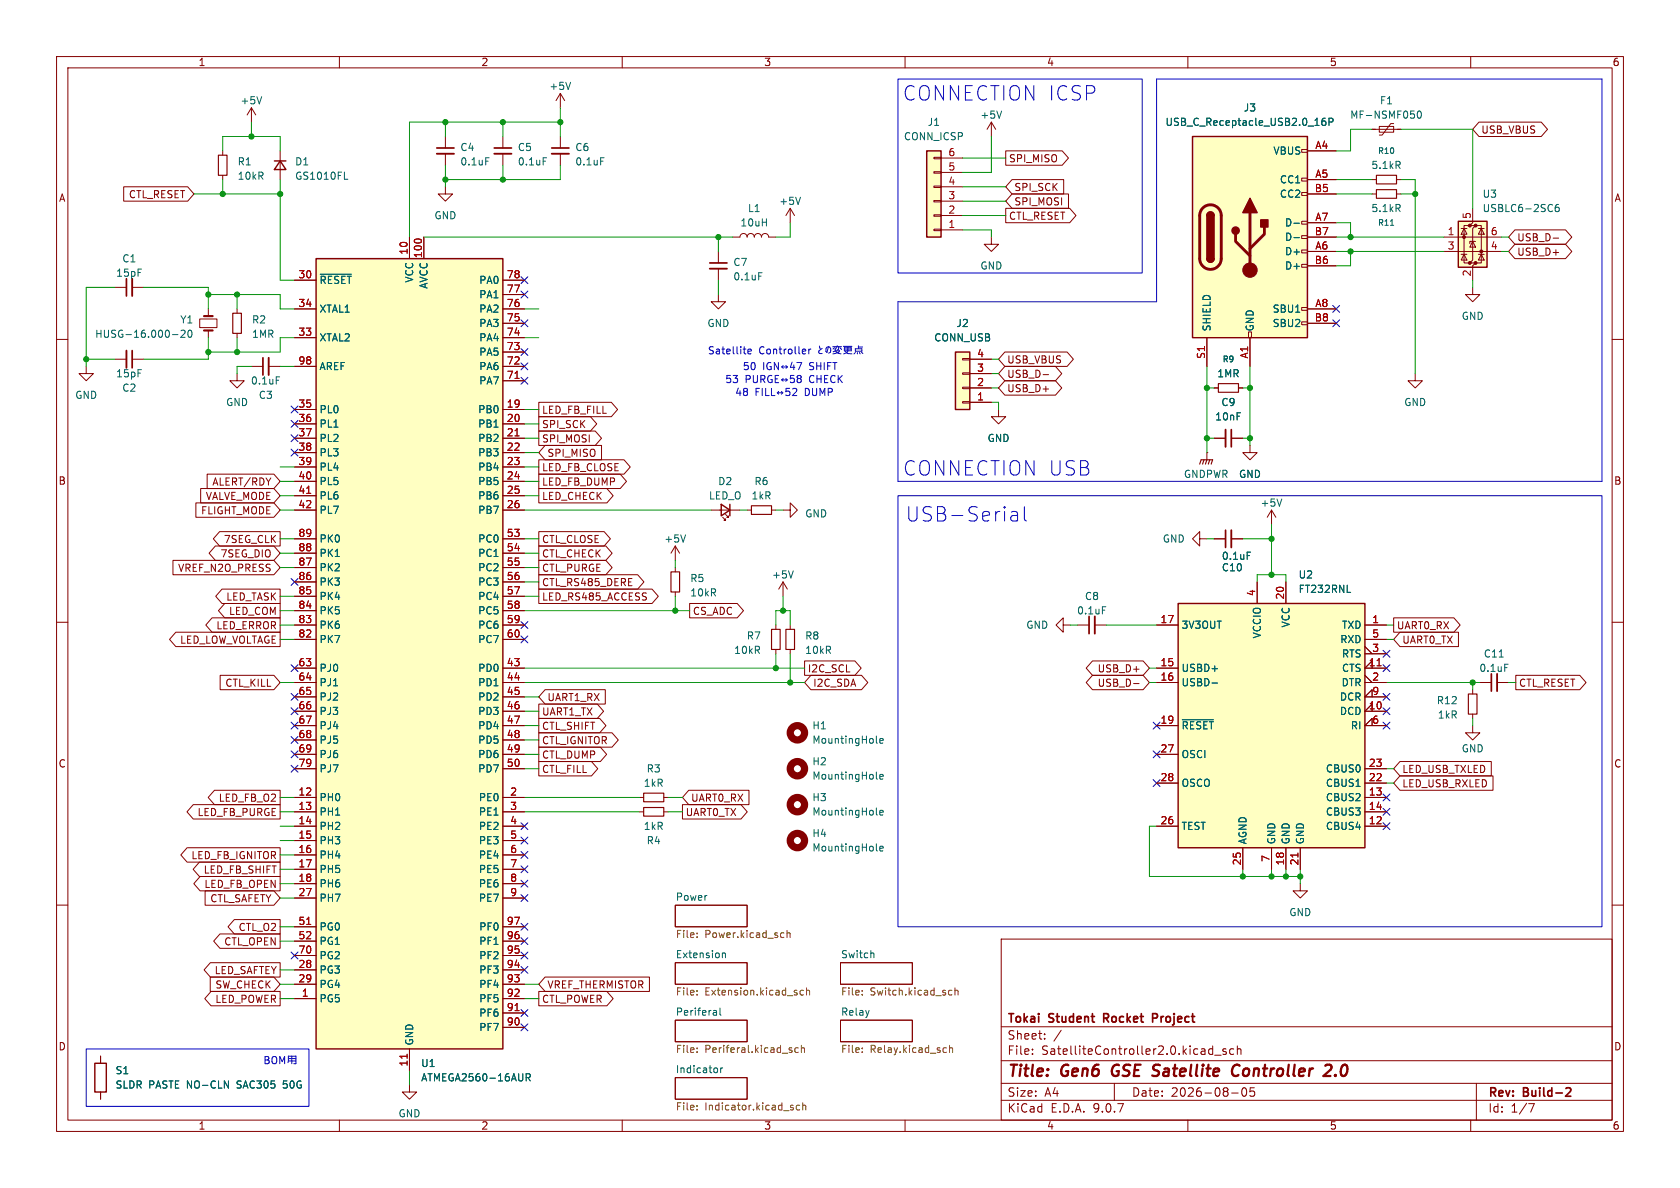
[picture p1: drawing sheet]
<svg xmlns="http://www.w3.org/2000/svg" width="297mm" height="210mm" viewBox="0 0 297 210" stroke-linecap="round" stroke-linejoin="round" font-family="sans-serif">
<defs><g id="words">
<g font-size="3.5" fill="#0000c2">
<text x="159.6" y="18">CONNECTION ICSP</text>
<text x="159.6" y="84.3">CONNECTION USB</text>
<text x="160.1" y="92.4">USB-Serial</text>
</g>
<g font-size="2.8" fill="#840000">
<text x="178" y="190.9">Title:</text>
<text x="187.7" y="190.9">Gen6</text>
<text x="197.4" y="190.9">GSE Satellite</text>
<text x="220.3" y="190.9">Controller</text>
<text x="237.4" y="190.9">2.0</text>
</g>
<g font-size="2.1" fill="#840000">
<text x="178" y="184">Sheet:</text>
<text x="178" y="181.2">Tokai</text>
<text x="185.5" y="181.2">Student</text>
<text x="195.8" y="181.2">Rocket</text>
<text x="205" y="181.2">Project</text>
<text x="178" y="186.7">File:</text>
<text x="184.1" y="186.7">SatelliteController2.0.kicad_sch</text>
<text x="178" y="196.9">KiCad</text>
<text x="178" y="194.1">Size:</text>
<text x="184.7" y="194.1">A4</text>
<text x="185.7" y="196.9">E.D.A.</text>
<text x="193.3" y="196.9">9.0.7</text>
<text x="200" y="194.1">Date:</text>
<text x="207" y="194.1">2026-08-05</text>
<text x="263" y="194.3">Rev:</text>
<text x="263" y="196.9">Id:</text>
<text x="267.1" y="196.9">1/7</text>
<text x="269.4" y="194.3">Build-2</text>
</g>
<g font-size="1.8" fill="#840000">
<text x="35" y="11.9">1</text>
<text x="85" y="11.9">2</text>
<text x="135" y="11.9">3</text>
<text x="185" y="11.9">4</text>
<text x="235" y="11.9">5</text>
<text x="285" y="11.9">6</text>
<text x="261.8" y="23.8">USB_VBUS</text>
<text x="178.3" y="28.9">SPI_MISO</text>
<text x="10.3" y="35.9">A</text>
<text x="22.7" y="35.2">CTL_RESET</text>
<text x="179.2" y="34">SPI_SCK</text>
<text x="285.3" y="35.9">A</text>
<text x="178.3" y="39.1">CTL_RESET</text>
<text x="179.2" y="36.5">SPI_MOSI</text>
<text x="268.1" y="45.4">USB_D+</text>
<text x="268.1" y="42.9">USB_D-</text>
<text x="178" y="64.5">USB_VBUS</text>
<text x="178" y="69.5">USB_D+</text>
<text x="178" y="67">USB_D-</text>
<text x="95.7" y="75.9">SPI_SCK</text>
<text x="95.7" y="73.3">LED_FB_FILL</text>
<text x="95.7" y="83.5">LED_FB_CLOSE</text>
<text x="95.7" y="78.4">SPI_MOSI</text>
<text x="96.7" y="81">SPI_MISO</text>
<text x="10.3" y="85.9">B</text>
<text x="36.3" y="88.6">VALVE_MODE</text>
<text x="37.4" y="86">ALERT/RDY</text>
<text x="95.7" y="86">LED_FB_DUMP</text>
<text x="95.7" y="88.6">LED_CHECK</text>
<text x="285.3" y="85.9">B</text>
<text x="35.4" y="91.1">FLIGHT_MODE</text>
<text x="31.4" y="101.3">VREF_N2O_PRESS</text>
<text x="38.9" y="98.7">7SEG_DIO</text>
<text x="39.5" y="96.2">7SEG_CLK</text>
<text x="95.7" y="101.3">CTL_PURGE</text>
<text x="95.7" y="96.2">CTL_CLOSE</text>
<text x="95.7" y="98.7">CTL_CHECK</text>
<text x="39.9" y="106.4">LED_TASK</text>
<text x="95.7" y="103.8">CTL_RS485_DERE</text>
<text x="95.7" y="106.4">LED_RS485_ACCESS</text>
<text x="31.7" y="114">LED_LOW_VOLTAGE</text>
<text x="38.1" y="111.4">LED_ERROR</text>
<text x="40.4" y="108.9">LED_COM</text>
<text x="122.4" y="108.9">CS_ADC</text>
<text x="246.9" y="111.4">UART0_RX</text>
<text x="247.8" y="114">UART0_TX</text>
<text x="142.7" y="119.1">I2C_SCL</text>
<text x="193.9" y="119.1">USB_D+</text>
<text x="39.7" y="121.6">CTL_KILL</text>
<text x="96.7" y="124.1">UART1_RX</text>
<text x="143.7" y="121.6">I2C_SDA</text>
<text x="193.9" y="121.6">USB_D-</text>
<text x="268.4" y="121.6">CTL_RESET</text>
<text x="95.7" y="131.8">CTL_IGNITOR</text>
<text x="95.7" y="126.7">UART1_TX</text>
<text x="95.7" y="129.2">CTL_SHIFT</text>
<text x="10.3" y="135.9">C</text>
<text x="95.7" y="136.8">CTL_FILL</text>
<text x="95.7" y="134.3">CTL_DUMP</text>
<text x="247.8" y="136.8">LED_USB_TXLED</text>
<text x="285.3" y="135.9">C</text>
<text x="38.6" y="141.9">LED_FB_O2</text>
<text x="122.1" y="141.9">UART0_RX</text>
<text x="247.8" y="139.4">LED_USB_RXLED</text>
<text x="34.8" y="144.5">LED_FB_PURGE</text>
<text x="121.1" y="144.5">UART0_TX</text>
<text x="33.7" y="152.1">LED_FB_IGNITOR</text>
<text x="35.9" y="154.6">LED_FB_SHIFT</text>
<text x="36" y="157.2">LED_FB_OPEN</text>
<text x="37.1" y="159.7">CTL_SAFETY</text>
<text x="39.5" y="167.3">CTL_OPEN</text>
<text x="42.1" y="164.8">CTL_O2</text>
<text x="37.8" y="172.4">LED_SAFTEY</text>
<text x="38" y="177.5">LED_POWER</text>
<text x="38" y="174.9">SW_CHECK</text>
<text x="95.7" y="177.5">CTL_POWER</text>
<text x="96.7" y="174.9">VREF_THERMISTOR</text>
<text x="10.3" y="185.9">D</text>
<text x="285.3" y="185.9">D</text>
<text x="35" y="199.9">1</text>
<text x="85" y="199.9">2</text>
<text x="135" y="199.9">3</text>
<text x="185" y="199.9">4</text>
<text x="235" y="199.9">5</text>
<text x="285" y="199.9">6</text>
</g>
<g font-size="1.8" fill="#006464">
<text x="97" y="16.1">+5V</text>
<text x="42.4" y="18.6">+5V</text>
<text x="163.9" y="22.5">J1</text>
<text x="173.2" y="21.2">+5V</text>
<text x="205.9" y="22.5">USB_C_Receptacle_USB2.0_16P</text>
<text x="219.8" y="19.9">J3</text>
<text x="238.6" y="21.2">MF-NSMF050</text>
<text x="243.9" y="18.6">F1</text>
<text x="41.9" y="29.4">R1</text>
<text x="52.1" y="29.4">D1</text>
<text x="81.3" y="26.9">C4</text>
<text x="81.3" y="29.4">0.1uF</text>
<text x="91.4" y="26.9">C5</text>
<text x="91.4" y="29.4">0.1uF</text>
<text x="101.6" y="26.9">C6</text>
<text x="101.6" y="29.4">0.1uF</text>
<text x="159.7" y="25">CONN_ICSP</text>
<text x="225" y="27.5">VBUS</text>
<text x="41.9" y="32">10kR</text>
<text x="52.1" y="32">GS1010FL</text>
<text x="226.2" y="32.6">CC1</text>
<text x="226.2" y="35.2">CC2</text>
<text x="242.3" y="30.1">5.1kR</text>
<text x="262" y="35.2">U3</text>
<text x="76.7" y="39">GND</text>
<text x="130.8" y="40.2">10uH</text>
<text x="132.1" y="37.7">L1</text>
<text x="137.7" y="36.4">+5V</text>
<text x="227.1" y="40.2">D-</text>
<text x="242.3" y="37.7">5.1kR</text>
<text x="262" y="37.7">USBLC6-2SC6</text>
<text x="21.5" y="46.6">C1</text>
<text x="129.5" y="47.2">C7</text>
<text x="173.2" y="47.9">GND</text>
<text x="227.1" y="42.8">D-</text>
<text x="227.1" y="45.3">D+</text>
<text x="227.1" y="47.9">D+</text>
<text x="20.4" y="49.1">15pF</text>
<text x="56.4" y="50.4">~{RESET}</text>
<text x="73.3" y="50.1" transform="rotate(-90 73.3 50.1)">VCC</text>
<text x="75.8" y="51.1" transform="rotate(-90 75.8 51.1)">AVCC</text>
<text x="84.6" y="50.4">PA0</text>
<text x="84.6" y="52.9">PA1</text>
<text x="129.5" y="49.8">0.1uF</text>
<text x="16.7" y="59.9">HUSG-16.000-20</text>
<text x="31.8" y="57.4">Y1</text>
<text x="44.5" y="57.4">R2</text>
<text x="44.5" y="59.9">1MR</text>
<text x="56.4" y="55.5">XTAL1</text>
<text x="84.6" y="55.5">PA2</text>
<text x="84.6" y="58">PA3</text>
<text x="125" y="58">GND</text>
<text x="169" y="58">J2</text>
<text x="214.2" y="58.7" transform="rotate(-90 214.2 58.7)">SHIELD</text>
<text x="221.8" y="58.7" transform="rotate(-90 221.8 58.7)">GND</text>
<text x="224.9" y="55.5">SBU1</text>
<text x="224.9" y="58">SBU2</text>
<text x="258.3" y="56.7">GND</text>
<text x="56.4" y="60.6">XTAL2</text>
<text x="56.4" y="65.6">AREF</text>
<text x="84.6" y="60.6">PA4</text>
<text x="84.6" y="63.1">PA5</text>
<text x="84.6" y="65.6">PA6</text>
<text x="165.1" y="60.6">CONN_USB</text>
<text x="13.2" y="70.7">GND</text>
<text x="20.4" y="66.9">15pF</text>
<text x="21.5" y="69.4">C2</text>
<text x="39.9" y="72">GND</text>
<text x="44.3" y="68.2">0.1uF</text>
<text x="45.7" y="70.7">C3</text>
<text x="84.6" y="68.2">PA7</text>
<text x="215.1" y="66.9">1MR</text>
<text x="215.8" y="72">C9</text>
<text x="248.2" y="72">GND</text>
<text x="56.4" y="73.3">PL0</text>
<text x="56.4" y="75.8">PL1</text>
<text x="84.4" y="73.3">PB0</text>
<text x="84.4" y="75.8">PB1</text>
<text x="214.7" y="74.5">10nF</text>
<text x="56.4" y="78.3">PL2</text>
<text x="56.4" y="80.9">PL3</text>
<text x="56.4" y="83.4">PL4</text>
<text x="84.4" y="78.3">PB2</text>
<text x="84.4" y="80.9">PB3</text>
<text x="84.4" y="83.4">PB4</text>
<text x="174.5" y="78.3">GND</text>
<text x="56.4" y="86">PL5</text>
<text x="56.4" y="88.5">PL6</text>
<text x="84.4" y="86">PB5</text>
<text x="84.4" y="88.5">PB6</text>
<text x="125.2" y="88.5">LED_O</text>
<text x="126.9" y="86">D2</text>
<text x="132.8" y="88.5">1kR</text>
<text x="133.3" y="86">R6</text>
<text x="209.2" y="84.7">GNDPWR</text>
<text x="218.9" y="84.7">GND</text>
<text x="222.8" y="89.8">+5V</text>
<text x="56.4" y="91">PL7</text>
<text x="84.4" y="91">PB7</text>
<text x="142.2" y="91.7">GND</text>
<text x="56.4" y="96.1">PK0</text>
<text x="56.4" y="98.7">PK1</text>
<text x="56.4" y="101.2">PK2</text>
<text x="84.4" y="96.1">PC0</text>
<text x="84.4" y="98.7">PC1</text>
<text x="84.4" y="101.2">PC2</text>
<text x="117.3" y="96.1">+5V</text>
<text x="205.5" y="96.1">GND</text>
<text x="215.9" y="101.2">C10</text>
<text x="215.9" y="99.2">0.1uF</text>
<text x="56.4" y="103.7">PK3</text>
<text x="56.4" y="106.3">PK4</text>
<text x="84.4" y="103.7">PC3</text>
<text x="84.4" y="106.3">PC4</text>
<text x="121.9" y="103.1">R5</text>
<text x="121.9" y="105.6">10kR</text>
<text x="136.4" y="102.5">+5V</text>
<text x="191.7" y="106.3">C8</text>
<text x="229.5" y="105">FT232RNL</text>
<text x="229.5" y="102.5">U2</text>
<text x="56.4" y="108.8">PK5</text>
<text x="56.4" y="111.4">PK6</text>
<text x="56.4" y="113.9">PK7</text>
<text x="84.4" y="108.8">PC5</text>
<text x="84.4" y="111.4">PC6</text>
<text x="84.4" y="113.9">PC7</text>
<text x="131.9" y="113.3">R7</text>
<text x="142.2" y="113.3">R8</text>
<text x="181.3" y="111.4">GND</text>
<text x="190.3" y="108.8">0.1uF</text>
<text x="208.8" y="111.4">3V3OUT</text>
<text x="223.1" y="113" transform="rotate(-90 223.1 113)">VCCIO</text>
<text x="228.2" y="111" transform="rotate(-90 228.2 111)">VCC</text>
<text x="236.8" y="113.9">RXD</text>
<text x="237.1" y="111.4">TXD</text>
<text x="56.4" y="119">PJ0</text>
<text x="84.4" y="119">PD0</text>
<text x="129.7" y="115.8">10kR</text>
<text x="142.2" y="115.8">10kR</text>
<text x="208.8" y="119">USBD+</text>
<text x="237.1" y="116.4">RTS</text>
<text x="237.1" y="119">CTS</text>
<text x="261.4" y="119">0.1uF</text>
<text x="262.2" y="116.4">C11</text>
<text x="56.4" y="121.5">PJ1</text>
<text x="56.4" y="124.1">PJ2</text>
<text x="84.4" y="121.5">PD1</text>
<text x="84.4" y="124.1">PD2</text>
<text x="208.8" y="121.5">USBD-</text>
<text x="236.8" y="124.1">DCR</text>
<text x="237.1" y="121.5">DTR</text>
<text x="253.9" y="124.7">R12</text>
<text x="56.4" y="126.6">PJ3</text>
<text x="56.4" y="129.1">PJ4</text>
<text x="56.4" y="131.7">PJ5</text>
<text x="84.4" y="126.6">PD3</text>
<text x="84.4" y="129.1">PD4</text>
<text x="84.4" y="131.7">PD5</text>
<text x="143.5" y="129.1">H1</text>
<text x="143.5" y="131.7">MountingHole</text>
<text x="208.8" y="129.1">~{RESET}</text>
<text x="236.8" y="126.6">DCD</text>
<text x="238.7" y="129.1">RI</text>
<text x="254.1" y="127.2">1kR</text>
<text x="56.4" y="134.2">PJ6</text>
<text x="56.4" y="136.8">PJ7</text>
<text x="84.4" y="134.2">PD6</text>
<text x="84.4" y="136.8">PD7</text>
<text x="114.2" y="136.8">R3</text>
<text x="143.5" y="135.5">H2</text>
<text x="208.8" y="134.2">OSCI</text>
<text x="234.3" y="136.8">CBUS0</text>
<text x="258.3" y="133.2">GND</text>
<text x="56.4" y="141.8">PH0</text>
<text x="84.6" y="141.8">PE0</text>
<text x="113.7" y="139.3">1kR</text>
<text x="143.5" y="138">MountingHole</text>
<text x="143.5" y="141.8">H3</text>
<text x="208.8" y="139.3">OSCO</text>
<text x="234.3" y="139.3">CBUS1</text>
<text x="234.3" y="141.8">CBUS2</text>
<text x="56.4" y="144.4">PH1</text>
<text x="56.4" y="146.9">PH2</text>
<text x="56.4" y="149.5">PH3</text>
<text x="84.6" y="144.4">PE1</text>
<text x="84.6" y="146.9">PE2</text>
<text x="84.6" y="149.5">PE3</text>
<text x="113.7" y="146.9">1kR</text>
<text x="114.2" y="149.5">R4</text>
<text x="143.5" y="144.4">MountingHole</text>
<text x="143.5" y="148.2">H4</text>
<text x="208.8" y="146.9">TEST</text>
<text x="220.6" y="149.4" transform="rotate(-90 220.6 149.4)">AGND</text>
<text x="225.7" y="149.4" transform="rotate(-90 225.7 149.4)">GND</text>
<text x="228.2" y="149.4" transform="rotate(-90 228.2 149.4)">GND</text>
<text x="230.7" y="149.4" transform="rotate(-90 230.7 149.4)">GND</text>
<text x="234.3" y="144.4">CBUS3</text>
<text x="234.3" y="146.9">CBUS4</text>
<text x="56.4" y="152">PH4</text>
<text x="56.4" y="154.5">PH5</text>
<text x="84.6" y="152">PE4</text>
<text x="84.6" y="154.5">PE5</text>
<text x="143.5" y="150.7">MountingHole</text>
<text x="56.4" y="157.1">PH6</text>
<text x="56.4" y="159.6">PH7</text>
<text x="84.6" y="157.1">PE6</text>
<text x="84.6" y="159.6">PE7</text>
<text x="119.4" y="159.3">Power</text>
<text x="56.4" y="164.7">PG0</text>
<text x="56.4" y="167.2">PG1</text>
<text x="84.6" y="164.7">PF0</text>
<text x="84.6" y="167.2">PF1</text>
<text x="227.8" y="162.2">GND</text>
<text x="56.4" y="169.8">PG2</text>
<text x="56.4" y="172.3">PG3</text>
<text x="84.6" y="169.8">PF2</text>
<text x="84.6" y="172.3">PF3</text>
<text x="119.4" y="169.5">Extension</text>
<text x="148.6" y="169.5">Switch</text>
<text x="56.4" y="174.9">PG4</text>
<text x="56.4" y="177.4">PG5</text>
<text x="84.6" y="174.9">PF4</text>
<text x="84.6" y="177.4">PF5</text>
<text x="84.6" y="179.9">PF6</text>
<text x="119.4" y="179.6">Periferal</text>
<text x="148.6" y="179.6">Relay</text>
<text x="73.3" y="184.9" transform="rotate(-90 73.3 184.9)">GND</text>
<text x="84.6" y="182.5">PF7</text>
<text x="20.3" y="190.1">S1</text>
<text x="74.4" y="191.4">ATMEGA2560-16AUR</text>
<text x="74.4" y="188.8">U1</text>
<text x="119.4" y="189.8">Indicator</text>
<text x="20.3" y="192.6">SLDR PASTE NO-CLN</text>
<text x="42.2" y="192.6">SAC305</text>
<text x="50.5" y="192.6">50G</text>
<text x="70.4" y="197.7">GND</text>
</g>
<g font-size="1.8" fill="#a90000">
<text x="167.6" y="27.7">6</text>
<text x="232.4" y="26.4">A4</text>
<text x="167.6" y="35.3">3</text>
<text x="167.6" y="32.8">4</text>
<text x="167.6" y="30.2">5</text>
<text x="232.3" y="34">B5</text>
<text x="232.4" y="31.5">A5</text>
<text x="167.6" y="40.4">1</text>
<text x="167.6" y="37.8">2</text>
<text x="232.3" y="41.7">B7</text>
<text x="232.4" y="39.1">A7</text>
<text x="255.8" y="41.7">1</text>
<text x="260.1" y="38.8" transform="rotate(-90 260.1 38.8)">5</text>
<text x="263.5" y="41.7">6</text>
<text x="72.1" y="45.1" transform="rotate(-90 72.1 45.1)">10</text>
<text x="74.7" y="45.7" transform="rotate(-90 74.7 45.7)">100</text>
<text x="232.3" y="46.7">B6</text>
<text x="232.4" y="44.2">A6</text>
<text x="255.8" y="44.2">3</text>
<text x="263.5" y="44.2">4</text>
<text x="52.7" y="49.3">30</text>
<text x="89.5" y="49.3">78</text>
<text x="89.5" y="51.8">77</text>
<text x="260.1" y="49" transform="rotate(-90 260.1 49)">2</text>
<text x="52.7" y="54.4">34</text>
<text x="52.7" y="59.4">33</text>
<text x="89.5" y="54.4">76</text>
<text x="89.5" y="56.9">75</text>
<text x="89.5" y="59.4">74</text>
<text x="232.3" y="56.9">B8</text>
<text x="232.4" y="54.4">A8</text>
<text x="52.7" y="64.5">98</text>
<text x="89.5" y="62">73</text>
<text x="89.5" y="64.5">72</text>
<text x="172.6" y="65.8">3</text>
<text x="172.6" y="63.2">4</text>
<text x="213.1" y="63.5" transform="rotate(-90 213.1 63.5)">S1</text>
<text x="220.7" y="63.5" transform="rotate(-90 220.7 63.5)">A1</text>
<text x="89.5" y="67.1">71</text>
<text x="172.6" y="70.9">1</text>
<text x="172.6" y="68.3">2</text>
<text x="52.7" y="72.1">35</text>
<text x="52.7" y="74.7">36</text>
<text x="52.7" y="77.2">37</text>
<text x="89.5" y="72.1">19</text>
<text x="89.5" y="74.7">20</text>
<text x="89.5" y="77.2">21</text>
<text x="52.7" y="79.8">38</text>
<text x="52.7" y="82.3">39</text>
<text x="89.5" y="79.8">22</text>
<text x="89.5" y="82.3">23</text>
<text x="52.7" y="84.8">40</text>
<text x="52.7" y="87.4">41</text>
<text x="52.7" y="89.9">42</text>
<text x="89.5" y="84.8">24</text>
<text x="89.5" y="87.4">25</text>
<text x="89.5" y="89.9">26</text>
<text x="52.7" y="95">89</text>
<text x="89.5" y="95">53</text>
<text x="52.7" y="97.5">88</text>
<text x="52.7" y="100.1">87</text>
<text x="89.5" y="97.5">54</text>
<text x="89.5" y="100.1">55</text>
<text x="52.7" y="102.6">86</text>
<text x="52.7" y="105.2">85</text>
<text x="52.7" y="107.7">84</text>
<text x="89.5" y="102.6">56</text>
<text x="89.5" y="105.2">57</text>
<text x="89.5" y="107.7">58</text>
<text x="222" y="105.5" transform="rotate(-90 222 105.5)">4</text>
<text x="227.1" y="106.1" transform="rotate(-90 227.1 106.1)">20</text>
<text x="52.7" y="110.2">83</text>
<text x="52.7" y="112.8">82</text>
<text x="89.5" y="110.2">59</text>
<text x="89.5" y="112.8">60</text>
<text x="205.1" y="110.2">17</text>
<text x="242.5" y="110.2">1</text>
<text x="242.5" y="112.8">5</text>
<text x="52.7" y="117.9">63</text>
<text x="89.5" y="117.9">43</text>
<text x="205.1" y="117.9">15</text>
<text x="241.9" y="117.9">11</text>
<text x="242.5" y="115.3">3</text>
<text x="52.7" y="120.4">64</text>
<text x="52.7" y="122.9">65</text>
<text x="52.7" y="125.5">66</text>
<text x="89.5" y="120.4">44</text>
<text x="89.5" y="122.9">45</text>
<text x="89.5" y="125.5">46</text>
<text x="205.1" y="120.4">16</text>
<text x="241.9" y="125.5">10</text>
<text x="242.5" y="120.4">2</text>
<text x="242.5" y="122.9">9</text>
<text x="52.7" y="128">67</text>
<text x="52.7" y="130.6">68</text>
<text x="89.5" y="128">47</text>
<text x="89.5" y="130.6">48</text>
<text x="205.1" y="128">19</text>
<text x="242.5" y="128">6</text>
<text x="52.7" y="133.1">69</text>
<text x="52.7" y="135.6">79</text>
<text x="89.5" y="133.1">49</text>
<text x="89.5" y="135.6">50</text>
<text x="205.1" y="133.1">27</text>
<text x="241.9" y="135.6">23</text>
<text x="52.7" y="140.7">12</text>
<text x="52.7" y="143.3">13</text>
<text x="90.1" y="140.7">2</text>
<text x="90.1" y="143.3">3</text>
<text x="205.1" y="138.2">28</text>
<text x="241.9" y="138.2">22</text>
<text x="241.9" y="140.7">13</text>
<text x="241.9" y="143.3">14</text>
<text x="52.7" y="145.8">14</text>
<text x="52.7" y="148.3">15</text>
<text x="90.1" y="145.8">4</text>
<text x="90.1" y="148.3">5</text>
<text x="205.1" y="145.8">26</text>
<text x="241.9" y="145.8">12</text>
<text x="52.7" y="150.9">16</text>
<text x="52.7" y="153.4">17</text>
<text x="52.7" y="156">18</text>
<text x="90.1" y="150.9">6</text>
<text x="90.1" y="153.4">7</text>
<text x="90.1" y="156">8</text>
<text x="219.5" y="153.1" transform="rotate(-90 219.5 153.1)">25</text>
<text x="224.5" y="152.5" transform="rotate(-90 224.5 152.5)">7</text>
<text x="227.1" y="153.1" transform="rotate(-90 227.1 153.1)">18</text>
<text x="229.6" y="153.1" transform="rotate(-90 229.6 153.1)">21</text>
<text x="52.7" y="158.5">27</text>
<text x="90.1" y="158.5">9</text>
<text x="52.7" y="163.6">51</text>
<text x="52.7" y="166.1">52</text>
<text x="89.5" y="163.6">97</text>
<text x="89.5" y="166.1">96</text>
<text x="52.7" y="168.7">70</text>
<text x="52.7" y="171.2">28</text>
<text x="52.7" y="173.7">29</text>
<text x="89.5" y="168.7">95</text>
<text x="89.5" y="171.2">94</text>
<text x="89.5" y="173.7">93</text>
<text x="53.3" y="176.3">1</text>
<text x="89.5" y="176.3">92</text>
<text x="89.5" y="178.8">91</text>
<text x="89.5" y="181.4">90</text>
<text x="72.1" y="188.6" transform="rotate(-90 72.1 188.6)">11</text>
</g>
<g font-size="1.8" fill="#0000c2">
<text x="125" y="62.8">Satellite</text>
<text x="131.2" y="65.6">50</text>
<text x="134.1" y="62.8">Controller</text>
<text x="143.2" y="65.6">SHIFT</text>
<text x="144.7" y="62.8">þÿ0h0nY fôp¹</text>
<text x="128.1" y="67.9">53</text>
<text x="129.9" y="70.2">48</text>
<text x="142.4" y="70.2">DUMP</text>
<text x="143.2" y="67.9">CHECK</text>
</g>
<g font-size="1.8" fill="#725600">
<text x="119.4" y="166.1">File:</text>
<text x="124.6" y="166.1">Power.kicad_sch</text>
<text x="119.4" y="176.3">File:</text>
<text x="124.6" y="176.3">Extension.kicad_sch</text>
<text x="148.6" y="176.3">File:</text>
<text x="153.8" y="176.3">Switch.kicad_sch</text>
<text x="119.4" y="186.5">File:</text>
<text x="124.6" y="186.5">Periferal.kicad_sch</text>
<text x="148.6" y="186.5">File:</text>
<text x="153.8" y="186.5">Relay.kicad_sch</text>
<text x="119.4" y="196.6">File:</text>
<text x="124.6" y="196.6">Indicator.kicad_sch</text>
</g>
<g font-size="1.4" fill="#006464">
<text x="243.5" y="27.4">R10</text>
<text x="243.5" y="40.1">R11</text>
<text x="216.1" y="64.2">R9</text>
</g>
</g></defs>
<g fill="none" stroke="#840000" stroke-width=".18">
<path d="M10 10h277v190h-277zM12 12h273v186h-273zM60 10v2M110 10v2M160 10v2M210 10v2M260 10v2M39.4 26.7v.7M39.4 31v.8M20.3 50.8h2.1M23.4 50.8h2M10 60h2"/>
<path d="M285 60h2M132.1 90.2h.7M136.4 90.2h.8M10 110h2M285 110h2M113 141h.8M117.3 141h.8M229.9 156.2v1.3h1.2l-1.2 1.3-1.3-1.3h1.3M10 160h2M119.4 170.2h12.7v3.8h-12.7zM119.4 160h12.7v3.8h-12.7zM148.6 170.2h12.7v3.8h-12.7z"/>
<path d="M177 166h108v32h-108zM285 160h2M60 198v2M110 198v2M119.4 180.3h12.7v3.9h-12.7zM119.4 190.5h12.7v3.8h-12.7zM148.6 180.3h12.7v3.9h-12.7zM160 198v2M177 194.5h108M177 191.5h108M177 187.5h108M177 181.5h108"/>
<path d="M182.5 186.3v.1M182.5 185.5v.1M184.7 183.6v.1M184.7 182.8v.1M187.6 182.1l-1.3 2M197 191.5v3M210 198v2M213.8 186.3h.6M213.8 185.5h.6M214.4 184.9v1.5M214.7 186.5h1.2M216.7 185.5l-.3-.1-.2 .2v.2l.5 .2v.3h-.5"/>
<path d="M217.7 193.2h1.2M218.1 185.5l-.4-.1-.3 .3v.4l.1 .2h.6M218.7 185.5l.3-.1 .3 .1 .1 .9M218.7 184.9v1.5M219.7 192.4l.2-.1a.81 .81 0 0 1 .6 .6 .81 .81 0 0 1-.3 .8l-.2 .1a.81 .81 0 0 1-.3-1.4zM221.7 192.3h-.7v.7l.2-.1h.5l.1 .3-.1 .5-.2 .1-.5-.1M260 198v2M261 191.5v6.5M270.2 195.1h1l-.6 1.5"/>
</g>
<path d="M22.4 49.3v3M195.1 180h.6M195.7 179.2h-.6v1.5M204.5 179.3l-.7-.1v1.5M204.5 179.9l-.7 .1M277.1 192.3l.5 .1 .1 .3-.9 1.1h.9" fill="none" stroke="#840000" stroke-width=".3"/>
<path d="M196.8 188.5a1.27 1.27 0 0 0 0 1.6M219.1 188.4a.88 .88 0 0 0-1 0 .88 .88 0 0 0-.3 1 .69 .69 0 0 0 .3 .7 .69 .69 0 0 0 .8-.1M234.6 188.2h.5a.45 .45 0 0 1 .3 .6l-.1 .3-1.3 1.1h1.2M236.1 190l.1 .1-.1 .1M236.1 190l-.1 .1 .1 .1M236.1 190v.2" fill="none" stroke="#840000" stroke-width=".4"/>
<g fill="none" stroke="#725600" stroke-width=".18">
<path d="M123.2 175.8v.1M123.2 165v.1M123.2 165.6v.1M123.2 175.1v.1M138.5 164.9l.1 .1M138.6 165.7h-.1M139.1 164.5v1.2M139.1 165l.2-.1 .3 .1 .1 .7M142 175.1h-.3l-.3 .2 .2 .5h.4M142.6 175.2l.2-.1h.3v.8M142.6 174.6v1.3M152.4 175.1v.1"/>
<path d="M152.4 175.8v.1M167.8 175.8h.5M167.8 175.1h.5M168.8 175.2l.2-.1h.3l.1 .8M168.8 174.6v1.3M123.2 185.3v.1M123.2 185.9v.2M123.2 195.4v.2M123.2 196.1v.1M140.2 195.9v.3M141.1 185.3l-.3-.1-.3 .3 .1 .5h.5M141.4 195.4h-.4l-.2 .2 .1 .6h.5"/>
<path d="M141.7 185.3l.2-.1 .3 .1v.8M141.7 184.8v1.3M141.9 195.5l.2-.1h.3l.1 .8M141.9 194.9v1.3M152.4 185.9v.2M152.4 185.3v.1M167 185.2l.3 .1M167.3 186l-.3 .1M167.9 185.3l.1-.1 .3 .1 .1 .8M167.9 184.8v1.3"/>
</g>
<path d="M126.3 178.6h.2l.2 .2v.7M126.7 179.4l-.4 .1M126.7 178.9l-.4 .1M127.3 178.2v1.1l.2 .2M127.7 168.6l.2-.1h.3v.8M127.7 168.5v.8M154.1 168.5l.4 .1v.7M126.7 188.8l.2 .2-.2 .6M127.4 188.8v.8M127.8 188.8l-.4 .2" fill="none" stroke="#006464" stroke-width=".18"/>
<path d="M38.6 27.4h1.5v3.6h-1.5zM132.8 89.4h3.6v1.5h-3.6zM113.8 140.2h3.5v1.5h-3.5z" fill="none" stroke="#840000" stroke-width=".2"/>
<path d="M23.4 49.3v3" fill="none" stroke="#840000" stroke-width=".33"/>
<path d="M168.9 62.2h2.5v10.2h-2.5z" fill="#ffffc2"/>
<path d="M168.9 62.2h2.5v10.2h-2.5zM127.5 89.2l1.5 1-1.5 1zM129 89.2v2M16.8 188h2v5h-2z" fill="none" stroke="#840000" stroke-width=".25"/>
<g fill="none" stroke="#840000" stroke-width=".18">
<path d="M99.1 16.5l-.8 1.3M99.1 16.5l.7 1.3M99.1 16.5v2.6M78.7 33v1.3h1.3l-1.3 1.3-1.2-1.3h1.2M78.7 24.1v2.1M78.7 27.2v2M88.9 24.1v2.1M88.9 27.2v2M41.9 54.6v.8M41.9 58.9v.8M20.3 63.5h2.1M23.4 63.5h2"/>
<path d="M41.9 66v1.3h1.3l-1.3 1.3-1.3-1.3h1.3M170.2 71h1.2v.2h-1.2zM170.2 68.5h1.2v.2h-1.2zM170.2 65.9h1.2v.3h-1.2zM170.2 63.4h1.2v.2h-1.2zM171.4 71.1h3.9M171.4 68.6h3.9M171.4 66h3.9M171.4 63.5h3.9M176.5 72.4v1.3h1.3l-1.3 1.2-1.2-1.2h1.2M125.7 90.2h5.1M127.8 91.4l.5 .5h-.3h.3v-.2"/>
<path d="M128.3 90.9l.5 .5h-.3h.3v-.2M119.4 100.3v.8M119.4 104.6v.8M137.2 110.5v.8M137.2 114.8v.8M138.4 102.9l-.7 1.2M138.4 102.9l.8 1.2M138.4 102.9v2.5M139.7 110.5v.8M139.7 114.8v.8M188 110.5v-1.3l-1.3 1.3 1.3 1.3v-1.3h1.2M113 143.5h.8"/>
<path d="M117.3 143.5h.8M17.8 186.7v1.3M17.8 193v1.3M72.4 191.8v1.2h1.3l-1.3 1.3-1.3-1.3h1.3"/>
</g>
<path d="M41.1 55.4h1.6v3.5h-1.6zM118.6 101.1h1.5v3.5h-1.5zM136.4 111.3h1.5v3.5h-1.5zM138.9 111.3h1.6v3.5h-1.6zM113.8 142.7h3.5v1.6h-3.5z" fill="none" stroke="#840000" stroke-width=".2"/>
<path d="M77.2 26.2h3.1M87.4 26.2h3M23.4 62v3" fill="none" stroke="#840000" stroke-width=".3"/>
<path d="M77.2 27.2h3.1M87.4 27.2h3M22.4 62v3" fill="none" stroke="#840000" stroke-width=".33"/>
<path d="M100.9 14.5l-.4 1.3M85.9 27.9h.6M96 27.9h.6M140.2 100.9l-.4 1.3M154.9 137.6l.2 .1M154.9 131.2l.2 .2M155.5 137.3l.6-.1v-.2l-.4-.1-.2 .2 .1 .6h.5M155.5 131l.6-.2v-.2l-.4-.1-.2 .2 .1 .6h.5M154.9 143.9l.2 .2M154.9 150.3l.2 .1M155.5 143.7l.6-.2v-.2l-.4-.1-.2 .2 .1 .6h.5M155.5 150l.6-.1v-.2l-.4-.1-.2 .2 .1 .6h.5" fill="none" stroke="#006464" stroke-width=".18"/>
<g fill="none" stroke="#840000" stroke-width="1.3">
<circle cx="141" cy="129.5" r="1.27"/>
<circle cx="141" cy="135.9" r="1.27"/>
<circle cx="141" cy="148.6" r="1.27"/>
<circle cx="141" cy="142.2" r="1.27"/>
</g>
<path d="M55.9 45.7h33v139.7h-33z" fill="#ffffc2"/>
<path d="M48.5 28.4h2M49.5 28.4l1 1.6h-2zM55.9 45.7h33v139.7h-33z" fill="none" stroke="#840000" stroke-width=".25"/>
<g fill="none" stroke="#840000" stroke-width=".18">
<path d="M44.4 19.1l-.7 1.2M44.4 19.1l.8 1.2M44.4 19.1v2.5M49.5 26.7v5.1M99.1 24.1v2.1M99.1 27.2v2M139.7 36.8l-.8 1.3M139.7 36.8l.8 1.3M139.7 36.8v2.6M35.3 56.4h3.1v1.5h-3.1zM36.8 54.6v1.3M36.8 58.4v1.3"/>
<path d="M52.1 49.5h3.8M52.1 54.6h3.8M52.1 59.7h3.8M72.4 41.9v3.8M74.9 41.9v3.8M88.9 49.5h3.8M88.9 54.6h3.8M88.9 59.7h3.8M88.9 52.1h3.8M88.9 57.2h3.8M127 52.1v1.2h1.3l-1.3 1.3-1.3-1.3h1.3M127 44.5v2"/>
<path d="M127 47.5v2M129.5 41.9h1.3a.64 .64 0 0 1 .6-.6 .64 .64 0 0 1 .7 .6 .64 .64 0 0 1 .6-.6 .64 .64 0 0 1 .6 .6 .64 .64 0 0 1 .7-.6 .64 .64 0 0 1 .6 .6 .64 .64 0 0 1 .7-.6 .64 .64 0 0 1 .6 .6h1.3M15.2 64.8v1.2h1.3l-1.3 1.3-1.2-1.3h1.2M44.4 64.8h2.1M47.5 64.8h2M52.1 64.8h3.8M52.1 72.4h3.8M52.1 74.9h3.8M52.1 77.5h3.8M88.9 64.8h3.8M88.9 72.4h3.8M88.9 74.9h3.8"/>
<path d="M88.9 77.5h3.8M88.9 62.2h3.8M88.9 67.3h3.8M214.6 68.6h.8M218.9 68.6h.8M52.1 80h3.8M52.1 82.6h3.8M52.1 85.1h3.8M52.1 87.6h3.8M52.1 90.2h3.8M52.1 95.3h3.8M52.1 97.8h3.8"/>
<path d="M88.9 80h3.8M88.9 82.6h3.8M88.9 85.1h3.8M88.9 87.6h3.8M88.9 90.2h3.8M88.9 95.3h3.8M88.9 97.8h3.8M119.4 96.5l-.8 1.3M119.4 96.5l.7 1.3M119.4 96.5v2.6M138.4 90.2h1.3v-1.3l1.3 1.3-1.3 1.2v-1.2M52.1 100.3h3.8"/>
<path d="M52.1 102.9h3.8M52.1 105.4h3.8M52.1 108h3.8M52.1 110.5h3.8M52.1 113h3.8M52.1 118.1h3.8M88.9 100.3h3.8M88.9 102.9h3.8M88.9 105.4h3.8M88.9 108h3.8M88.9 110.5h3.8M88.9 113h3.8"/>
<path d="M88.9 118.1h3.8M190.5 110.5h2M193.5 110.5h2.1M52.1 120.7h3.8M52.1 123.2h3.8M52.1 125.7h3.8M52.1 128.3h3.8M52.1 130.8h3.8M52.1 133.4h3.8M52.1 135.9h3.8M88.9 120.7h3.8M88.9 123.2h3.8"/>
<path d="M88.9 125.7h3.8M88.9 128.3h3.8M88.9 130.8h3.8M88.9 133.4h3.8M88.9 135.9h3.8M260.3 128.3v1.2h1.3l-1.3 1.3-1.2-1.3h1.2M260.3 121.9v.8M260.3 126.2v.8M52.1 141h3.8M52.1 143.5h3.8M52.1 146.1h3.8M52.1 148.6h3.8"/>
<path d="M52.1 151.1h3.8M52.1 153.7h3.8M52.1 156.2h3.8M52.1 158.8h3.8M88.9 141h3.8M88.9 143.5h3.8M88.9 146.1h3.8M88.9 148.6h3.8M88.9 151.1h3.8M88.9 153.7h3.8M88.9 156.2h3.8M88.9 158.8h3.8"/>
<path d="M52.1 163.8h3.8M52.1 166.4h3.8M52.1 168.9h3.8M52.1 171.5h3.8M52.1 174h3.8M52.1 176.5h3.8M88.9 163.8h3.8M88.9 166.4h3.8M88.9 168.9h3.8M88.9 171.5h3.8M88.9 174h3.8M88.9 176.5h3.8"/>
<path d="M88.9 179.1h3.8M72.4 185.4v3.8M88.9 181.6h3.8"/>
</g>
<g fill="none" stroke="#006464" stroke-width=".18">
<path d="M46.3 17.1l-.5 1.3M60.9 31.7h.6M106.2 27.9h.6M141.5 34.9l-.4 1.2M30.5 59.2h1M32 58.5l.5-.1 .2 .3-.8 .9h.8M33.3 58.5l.2-.1a.68 .68 0 0 1 .5 .6 .68 .68 0 0 1-.5 .6l-.2-.1-.1-.3zM56.6 48.5h5.5M134.1 48.2h.6M48.8 66.6h.6M121.2 94.6l-.4 1.2M194.9 107.3h.6"/>
<path d="M93 190.5l.6-.1 .1-.2v-.3l-.7-.1v1.3M93.3 190.5l.4 .6"/>
</g>
<path d="M91 66.9h.8M91 77.1h.8M54.2 87.2h.7M54.2 163.4h.7M91 178.7h.8M72 186.4v.7" fill="none" stroke="#a90000" stroke-width=".18"/>
<path d="M97.5 26.2h3.1M125.5 46.5h3M46.5 63.2v3.1M192.5 109v3" fill="none" stroke="#840000" stroke-width=".3"/>
<path d="M97.5 27.2h3.1M125.5 47.5h3M47.5 63.2v3.1M193.5 109v3" fill="none" stroke="#840000" stroke-width=".33"/>
<path d="M36.1 58.4h1.5M36.1 55.9h1.5" fill="none" stroke="#840000" stroke-width=".38"/>
<path d="M215.4 67.8h3.5v1.5h-3.5zM259.6 122.7h1.5v3.5h-1.5z" fill="none" stroke="#840000" stroke-width=".2"/>
<path d="M208.3 106.7h33v43.2h-33z" fill="#ffffc2"/>
<path d="M208.3 106.7h33v43.2h-33z" fill="none" stroke="#840000" stroke-width=".25"/>
<g fill="none" stroke="#840000" stroke-width=".18">
<path d="M242.6 31.8h.7M242.6 34.3h.7M246.9 31.8h.7M246.9 34.3h.7M214.6 77.5h2.1M217.7 77.5h2M212.1 95.3v-1.3l-1.3 1.3 1.3 1.2v-1.2h1.3M213.4 80h.1M213.4 80v1.3M214.6 95.3h2.1M217.7 95.3h2M224.8 90.2v2.5"/>
<path d="M224.8 90.2l-.8 1.2M224.8 90.2l.8 1.2M204.5 110.5h3.8M204.5 118.1h3.8M222.2 102.9v3.8M227.3 102.9v3.8M241.3 110.5h3.8M241.3 113h3.8M241.3 115.6h3.8M241.3 114.3l1.3 1.3M241.3 119.4l1.3 1.3M242.6 118.1v-1.3l-1.3 1.3h3.8"/>
<path d="M204.5 120.7h3.8M204.5 128.3h3.8M204.5 133.4h3.8M204.5 138.4h3.8M241.3 120.7h3.8M241.3 138.4h3.8M241.3 135.9h3.8M242.6 123.2v-1.3l-1.3 1.3h3.8M242.6 125.7v-1.2l-1.3 1.2h3.8M242.6 128.3v-1.3l-1.3 1.3h3.8M261.6 120.7h2.1M264.7 120.7h2"/>
<path d="M204.5 146.1h3.8M219.7 149.9v3.8M224.8 149.9v3.8M227.3 149.9v3.8M229.9 149.9v3.8M241.3 146.1h3.8M241.3 141h3.8M241.3 143.5h3.8"/>
</g>
<path d="M245.8 39.8h.6M247.1 29.2l.4 .6M247.1 36.8l.4 .6M247.5 28.6v.5M247.5 36.3v.4M220.5 97.6h.6M226.6 88.2l-.4 1.3M238.2 104.7h.6M265 116.1h.8M266 117.4h.6M209 127.2h5.5M214.3 120.7h.9" fill="none" stroke="#006464" stroke-width=".18"/>
<path d="M243.4 117.7h.8M229.5 150.8v.7" fill="none" stroke="#a90000" stroke-width=".18"/>
<path d="M217.7 75.9v3.1M216.7 93.7v3.1M263.7 119.1v3.1" fill="none" stroke="#840000" stroke-width=".3"/>
<path d="M216.7 75.9v3.1M217.7 93.7v3.1M264.7 119.1v3.1" fill="none" stroke="#840000" stroke-width=".33"/>
<path d="M243.3 31h3.6v1.5h-3.6zM243.3 33.5h3.6v1.6h-3.6zM212.1 82l.2-.7h2.1l-.3 .7M212.9 81.3l-.3 .7M213.4 81.3l-.3 .7M213.9 81.3l-.3 .7" fill="none" stroke="#840000" stroke-width=".2"/>
<path d="M210.8 24.1h20.3v35.6h-20.3z" fill="#ffffc2"/>
<g fill="none" stroke="#840000" stroke-width=".18">
<path d="M230.1 26.4h1v.5h-1zM230.1 31.5h1v.5h-1zM230.1 34h1v.5h-1zM230.1 39.1h1v.5h-1zM231.1 26.7h5.1M231.1 31.8h5.1M231.1 34.3h5.1M231.1 39.4h5.1M242.6 22.9h5M243.8 22.4h2.6v1h-2.6zM246.4 21.8h-.5l-1.6 2.1h-.5M213.4 59.7v5.1"/>
<path d="M220.7 58.7h.5v1h-.5zM221 59.7v5.1M230.1 41.7h1v.5h-1zM230.1 44.2h1v.5h-1zM230.1 46.7h1v.5h-1zM230.1 54.4h1v.5h-1zM230.1 56.9h1v.5h-1zM231.1 41.9h5.1M231.1 44.5h5.1M231.1 47h5.1M231.1 54.6h5.1M231.1 57.2h5.1"/>
<path d="M221 78.7v1.3h1.2l-1.2 1.3-1.3-1.3h1.3"/>
</g>
<path d="M210.8 24.1h20.3v35.6h-20.3zM213.4 38.1a.64 .64 0 0 1 .6-.6 .64 .64 0 0 1 .6 .6M213.4 45.7a.64 .64 0 0 0 .6 .7 .64 .64 0 0 0 .6-.7" fill="none" stroke="#840000" stroke-width=".25"/>
<path d="M212.6 36.8a1.9 1.9 0 0 1 2.1-.5 1.9 1.9 0 0 1 1.2 1.8v7.6a1.91 1.91 0 0 1-1.9 1.9 1.91 1.91 0 0 1-1.9-1.9v-7.7l.2-.7zM221 37.6v10.2M218.4 41.4v1.3l2.6 2.5M223.5 40.1v1.3l-2.5 2.5" fill="none" stroke="#840000" stroke-width=".51"/>
<g fill="#840000" stroke="#840000" stroke-width=".25">
<path d="M213.4 38.1h1.2v7.6h-1.2z"/>
<path d="M213.5 37.7a.64 .64 0 0 1 .7-.2 .64 .64 0 0 1 .4 .6h-1.2z"/>
<path d="M213.4 45.7h1.2a.64 .64 0 0 1-.6 .7 .64 .64 0 0 1-.6-.7z"/>
<path d="M221 35.1l1.2 2.5h-2.5z"/>
<path d="M222.9 38.9h1.3v1.2h-1.3z"/>
<circle cx="218.4" cy="40.8" r=".63"/>
</g>
<circle cx="221" cy="47.8" r="1.27" fill="#840000" stroke="#840000" stroke-width=".18"/>
<path d="M250.7 19.8l.2-.2a.68 .68 0 0 1 .4 .7 .68 .68 0 0 1-.4 .6l-.2-.1-.1-.4zM228.8 39.5h.9M234.3 20.9l-.4 .1a.86 .86 0 0 0 0 1.2l.4-.2 .1-.4-.2-.2h-.4l-.1 .2M234.9 21.6l.7-.1 .1-.2-.1-.3-.7-.1v1.3M228.8 42h.9" fill="none" stroke="#006464" stroke-width=".18"/>
<path d="M257.8 39.1h5.1v8.1h-5.1z" fill="#ffffc2"/>
<g fill="#840000" stroke="#840000" stroke-width=".18">
<circle cx="258.8" cy="41.9" r=".25"/>
<circle cx="259.8" cy="39.9" r=".25"/>
<circle cx="259.8" cy="46.5" r=".25"/>
<circle cx="260.9" cy="39.9" r=".25"/>
<circle cx="260.9" cy="46.5" r=".25"/>
<circle cx="261.9" cy="44.4" r=".25"/>
</g>
<g fill="none" stroke="#840000" stroke-width=".18">
<path d="M259.8 39.9h-1v6.6h1M260.3 36.8v2.6l-.5 .5h1.1l-.6 .5v5.6l-.5 .5h1.1l-.6 .5v2.5M260.9 39.9h1v6.6h-1M255.3 41.9h10.1M255.3 44.5h10.1M258.3 45h1M258.3 40.4h1M258.8 40.4l.5 1h-1zM258.8 45l.5 1h-1zM260.3 42.7l.6 1h-1.1zM260.3 50.8v1.3h1.3l-1.3 1.2-1.2-1.2h1.2M260.9 42.7h-1.1v.4"/>
<path d="M261.4 45h1M261.4 40.4h1M261.9 40.4l.5 1h-1zM261.9 45l.5 1h-1z"/>
</g>
<path d="M257.8 39.1h5.1v8.1h-5.1z" fill="none" stroke="#840000" stroke-width=".25"/>
<path d="M275.5 36.1l-.3 .1a.86 .86 0 0 0 0 1.2l.4-.1 .1-.4-.3-.3-.3 .1-.2 .2" fill="none" stroke="#006464" stroke-width=".18"/>
<path d="M163.8 26.7h2.6v15.2h-2.6z" fill="#ffffc2"/>
<path d="M163.8 26.7h2.6v15.2h-2.6z" fill="none" stroke="#840000" stroke-width=".25"/>
<g fill="none" stroke="#840000" stroke-width=".18">
<path d="M21.9 33h11.3l1.1 1.3-1.1 1.3h-11.3zM165.1 38h1.3v.2h-1.3zM165.1 35.4h1.3v.3h-1.3zM165.1 32.9h1.3v.2h-1.3zM165.1 30.4h1.3v.2h-1.3zM165.1 27.8h1.3v.3h-1.3zM166.4 38.1h3.8M166.4 35.6h3.8M166.4 33h3.8M166.4 30.5h3.8M166.4 27.9h3.8M175.3 21.6l-.8 1.3"/>
<path d="M175.3 21.6l.7 1.3M175.3 21.6v2.5M177.8 36.8h11.3l1.1 1.3-1.1 1.3h-11.3zM177.8 26.7h10l1.1 1.2-1.1 1.3h-10zM178.9 34.3h10v2.5h-10l-1.1-1.2zM178.9 31.7h9.1v2.6h-9.1l-1.1-1.3zM231.1 26.7h5.1M231.1 31.8h5.1M231.1 34.3h5.1M231.1 39.4h5.1M261.5 21.6h11l1.1 1.3-1.1 1.2h-11l-1.2-1.2zM52.1 49.5h3.8"/>
<path d="M52.1 54.6h3.8M52.1 59.7h3.8M72.4 41.9v3.8M74.9 41.9v3.8M88.9 49.5h3.8M88.9 54.6h3.8M88.9 59.7h3.8M88.9 52.1h3.8M88.9 57.2h3.8M165.1 40.5h1.3v.3h-1.3zM166.4 40.6h3.8M175.3 41.9v1.3h1.2l-1.2 1.3-1.3-1.3h1.3"/>
<path d="M213.4 59.7v5.1M221 59.7v5.1M231.1 54.6h5.1M231.1 57.2h5.1M231.1 41.9h5.1M231.1 44.5h5.1M231.1 47h5.1M267.8 43.2h9l1.1 1.3-1.1 1.2h-9l-1.1-1.2zM267.8 40.6h9l1.1 1.3-1.1 1.3h-9l-1.1-1.3zM274.6 42.1h.9M52.1 64.8h3.8M52.1 72.4h3.8"/>
<path d="M52.1 74.9h3.8M52.1 77.5h3.8M88.9 64.8h3.8M88.9 72.4h3.8M88.9 74.9h3.8M88.9 77.5h3.8M88.9 62.2h3.8M88.9 67.3h3.8M95.2 73.7h9.2l1.1 1.2-1.1 1.3h-9.2zM95.2 71.1h12.9l1.1 1.3-1.1 1.3h-12.9zM95.2 76.2h10l1.1 1.3-1.1 1.2h-10zM96.4 78.7h9.9v2.6h-9.9l-1.2-1.3z"/>
<path d="M171.4 71.1h3.9M171.4 68.6h3.9M171.4 66h3.9M171.4 63.5h3.9M177.6 67.3h9l1.1 1.3-1.1 1.3h-9l-1.1-1.3zM177.6 62.2h11.1l1.1 1.3-1.1 1.3h-11.1l-1.1-1.3zM177.6 64.8h9l1.1 1.2-1.1 1.3h-9l-1.1-1.3zM184.4 66.2h1M214.6 77.5h2.1M214.6 68.6h.8M217.7 77.5h2M218.9 68.6h.8"/>
<path d="M250.2 66v1.3h1.3l-1.3 1.3-1.3-1.3h1.3M30.6 99.1h17.8l1.1 1.2-1.1 1.3h-17.8zM34.6 88.9h13.8l1.1 1.3-1.1 1.2h-13.8zM35.5 86.4h12.9l1.1 1.2-1.1 1.3h-12.9zM36.6 83.8h11.8l1.1 1.3-1.1 1.3h-11.8zM38.1 96.5h10.3l1.1 1.3-1.1 1.3h-10.3l-1.1-1.3zM38.8 94h10.7v2.5h-10.7l-1.1-1.2zM52.1 80h3.8M52.1 82.6h3.8M52.1 85.1h3.8M52.1 87.6h3.8M52.1 90.2h3.8"/>
<path d="M52.1 95.3h3.8M52.1 97.8h3.8M88.9 80h3.8M88.9 82.6h3.8M88.9 85.1h3.8M88.9 87.6h3.8M88.9 90.2h3.8M88.9 95.3h3.8M88.9 97.8h3.8M95.2 81.3h15.1l1.1 1.3-1.1 1.2h-15.1zM95.2 83.8h14.4l1.2 1.3-1.2 1.3h-14.4zM95.2 86.4h12.1l1.1 1.2-1.1 1.3h-12.1z"/>
<path d="M95.2 99.1h11.9l1.1 1.2-1.1 1.3h-11.9zM95.2 94h11.6l1.1 1.3-1.1 1.2h-11.6zM95.2 96.5h11.9l1.1 1.3-1.1 1.3h-11.9zM214.6 95.3h2.1M217.7 95.3h2M31.1 111.8h18.4v2.5h-18.4l-1.1-1.3zM37.5 109.2h12v2.6h-12l-1.1-1.3zM38.9 119.4h9.5l1.1 1.3-1.1 1.2h-9.5zM39.2 104.1h10.3v2.6h-10.3l-1.1-1.3zM39.7 106.7h9.8v2.5h-9.8l-1.1-1.2zM52.1 100.3h3.8M52.1 102.9h3.8"/>
<path d="M52.1 105.4h3.8M52.1 108h3.8M52.1 110.5h3.8M52.1 113h3.8M52.1 118.1h3.8M88.9 100.3h3.8M88.9 102.9h3.8M88.9 105.4h3.8M88.9 108h3.8M88.9 110.5h3.8M88.9 113h3.8M88.9 118.1h3.8"/>
<path d="M95.2 101.6h17.5l1.1 1.3-1.1 1.2h-17.5zM95.2 104.1h20.1l1.1 1.3-1.1 1.3h-20.1zM121.9 106.7h8.4l1.1 1.3-1.1 1.2h-8.4zM142.2 116.8h8.9l1.1 1.3-1.1 1.3h-8.9zM143.4 119.4h8.9l1.1 1.3-1.1 1.2h-8.9l-1.2-1.2zM193.1 116.8h9l1.1 1.3-1.1 1.3h-9l-1.1-1.3zM193.1 119.4h9l1.1 1.3-1.1 1.2h-9l-1.1-1.2zM204.5 110.5h3.8M204.5 118.1h3.8M222.2 102.9v3.8M227.3 102.9v3.8M241.3 110.5h3.8"/>
<path d="M241.3 113h3.8M241.3 115.6h3.8M241.3 114.3l1.3 1.3M241.3 119.4l1.3 1.3M242.6 118.1v-1.3l-1.3 1.3h3.8M246.4 109.2h10.6l1.1 1.3-1.1 1.3h-10.6zM247.5 111.8h10.3v2.5h-10.3l-1.1-1.3zM268 119.4h11.3l1.1 1.3-1.1 1.2h-11.3zM37.9 139.7h11.6v2.5h-11.6l-1.1-1.2zM52.1 120.7h3.8M52.1 123.2h3.8M52.1 125.7h3.8"/>
<path d="M52.1 128.3h3.8M52.1 130.8h3.8M52.1 133.4h3.8M52.1 135.9h3.8M88.9 120.7h3.8M88.9 123.2h3.8M88.9 125.7h3.8M88.9 128.3h3.8M88.9 130.8h3.8M88.9 133.4h3.8M88.9 135.9h3.8M95.2 129.5h13l1.1 1.3-1.1 1.3h-13z"/>
<path d="M95.2 124.5h10.4l1.1 1.2-1.1 1.3h-10.4zM95.2 134.6h9.4l1.1 1.3-1.1 1.3h-9.4zM95.2 132.1h10.9l1.2 1.3-1.2 1.2h-10.9zM95.2 127h10.8l1.1 1.3-1.1 1.2h-10.8zM96.4 121.9h10.6v2.6h-10.6l-1.2-1.3zM121.8 139.7h10.6v2.5h-10.6l-1.2-1.2zM200.4 120.8h1M204.5 120.7h3.8M204.5 128.3h3.8M204.5 133.4h3.8M204.5 138.4h3.8M241.3 120.7h3.8"/>
<path d="M241.3 135.9h3.8M241.3 138.4h3.8M242.6 123.2v-1.3l-1.3 1.3h3.8M242.6 125.7v-1.2l-1.3 1.2h3.8M242.6 128.3v-1.3l-1.3 1.3h3.8M247.5 134.6h16.1v2.6h-16.1l-1.1-1.3zM247.5 137.2h16.4v2.5h-16.4l-1.1-1.3zM33.1 149.9h16.4v2.5h-16.4l-1.1-1.3zM34.2 142.2h15.3v2.6h-15.3l-1.1-1.3zM35.3 152.4h14.2v2.5h-14.2l-1.2-1.2zM35.4 154.9h14.1v2.6h-14.1l-1.1-1.3zM36.3 157.5h12.1l1.1 1.3-1.1 1.2h-12.1z"/>
<path d="M52.1 141h3.8M52.1 143.5h3.8M52.1 146.1h3.8M52.1 148.6h3.8M52.1 151.1h3.8M52.1 153.7h3.8M52.1 156.2h3.8M52.1 158.8h3.8M88.9 141h3.8M88.9 143.5h3.8M88.9 146.1h3.8M88.9 148.6h3.8"/>
<path d="M88.9 151.1h3.8M88.9 153.7h3.8M88.9 156.2h3.8M88.9 158.8h3.8M120.6 142.2h10.4l1.1 1.3-1.1 1.3h-10.4zM204.5 146.1h3.8M219.7 149.9v3.8M224.8 149.9v3.8M227.3 149.9v3.8M229.9 149.9v3.8M241.3 141h3.8M241.3 143.5h3.8"/>
<path d="M241.3 146.1h3.8M37.2 172.7h11.2l1.1 1.3-1.1 1.3h-11.2zM37.2 170.2h12.3v2.5h-12.3l-1.1-1.2zM37.3 175.3h12.2v2.5h-12.2l-1.1-1.3zM38.9 165.1h10.6v2.5h-10.6l-1.1-1.2zM41.4 162.6h8.1v2.5h-8.1l-1.1-1.3zM52.1 163.8h3.8M52.1 166.4h3.8M52.1 168.9h3.8M52.1 171.5h3.8M52.1 174h3.8M52.1 176.5h3.8"/>
<path d="M88.9 163.8h3.8M88.9 166.4h3.8M88.9 168.9h3.8M88.9 171.5h3.8M88.9 174h3.8M88.9 176.5h3.8M88.9 179.1h3.8M95.2 175.3h12.1l1.1 1.2-1.1 1.3h-12.1zM96.4 172.7h18.4v2.6h-18.4l-1.2-1.3zM17.8 186.7v1.3M17.8 193v1.3M72.4 185.4v3.8"/>
<path d="M88.9 181.6h3.8"/>
</g>
<path d="M177.1 19.6l-.4 1.3M228.8 39.5h.9M234.3 20.9l-.4 .1a.86 .86 0 0 0 0 1.2l.4-.2 .1-.4-.2-.2h-.4l-.1 .2M234.9 21.6l.7-.1 .1-.2-.1-.3-.7-.1v1.3M56.6 48.5h5.5M228.8 42h.9M220.5 97.6h.6M238.2 104.7h.6M209 127.2h5.5M214.3 120.7h.9M93 190.5l.6-.1 .1-.2v-.3l-.7-.1v1.3M93.3 190.5l.4 .6" fill="none" stroke="#006464" stroke-width=".18"/>
<g fill="none" stroke="#0000c2" stroke-width=".18">
<path d="M158.7 14h43.2v34.3h-43.2zM158.7 53.3h45.8v-39.3h78.7v71.1h-124.5zM131.9 67h.6l.1-.2v-.3l-.7-.1v1.2M132.2 62.1l.6-.1v-.2l-.4-.1-.2 .2 .1 .6h.5M133.2 66.4v1l.2 .2h.4l.1-.2v-1M133.7 69.3h.4M134.3 68.7h-.6v1.2M134.5 67h.6l.1-.2v-.3l-.7-.1v1.2M134.8 68.7v1.2M134.8 67l.4 .6M135 64.1v1.3M135.4 68.7v1.2h.6"/>
<path d="M136.3 64.1a.59 .59 0 0 0-.7 .6 .59 .59 0 0 0 .7 .6v-.5h-.2M136.4 68.7v1.2h.6M136.4 66.4a.59 .59 0 0 0-.7 .6 .59 .59 0 0 0 .7 .6l.1-.5h-.2M137.1 67h.4M137.4 69.4h1M137.4 69.4l.3 .3M137.6 64.1v1.3l-.7-1.3v1.3M137.7 69.2l-.3 .2M137.7 66.4h-.6v1.2h.6M138.1 69.2l.3 .2M138.2 67.2h1M138.2 67.2l.2 .2"/>
<path d="M138.2 64.9h1M138.2 64.9l.3 .2M138.4 69.4l-.3 .3M138.4 66.9l-.2 .3M138.5 64.6l-.3 .3M138.9 66.9l.3 .3M138.9 64.6l.3 .3M139.2 67.2l-.3 .2M139.2 64.9l-.3 .2M139.6 68.7h-.6l-.1 .6 .2-.2 .4 .1 .2 .2-.1 .4-.2 .1-.5-.1M140 64l-.3 .9h.8M140.1 68.8l.5-.1 .3 .3-.8 .9h.8"/>
<path d="M140.3 64.5v.9M140.4 66.4h-.6l-.1 .6 .2-.1h.4l.1 .2v.4l-.2 .1-.5-.1M140.9 64.1h.8l-.5 1.3M141.2 66.9l-.3 .3 .1 .3 .2 .1h.3l.1-.2v-.2l-.2-.3M141.2 66.9l-.3-.2 .3-.3h.2l.2 .2-.2 .3M141.2 66.9h.2M142.4 61.8v.2l-.6 .1M143 61.7v.9M143.4 61.7l-.4 .3M158.7 87.6h124.5v76.2h-124.5zM178.8 90.5l.2-.1 .8 .1 .1 .3v1.3M179.9 91l-.9 .1a.5 .5 0 0 0-.3 .5 .5 .5 0 0 0 .3 .5l.9-.1"/>
<path d="M181.1 89.6v2.1l.4 .4M15.2 185.4h39.4v10.2h-39.4zM46.9 186.8h.4l.2 .2-.2 .4 .2 .1 .1 .3-.2 .2h-.5zM46.9 187.4h.4M48.1 186.9l.3-.1a.43 .43 0 0 1 .5 .4v.4a.42 .42 0 0 1-.4 .5 .42 .42 0 0 1-.4-.5zM49.5 188v-1.2l.4 .9 .4-.9v1.2M50.9 187.9l.1-1.2h1.3v1.3h-.4M51 187.6h1.3M51 187.1h1.3M51.6 186.7v1.3"/>
</g>
<g fill="none" stroke="#009600" stroke-width=".18">
<path d="M99.1 19.1v5M34.3 34.3h15.2M39.4 26.7v-2.6h10.1v2.6M39.4 31.8v2.5M44.4 21.6v2.5M49.5 31.8v17.7h2.6M78.7 21.6v2.5M78.7 29.2v3.8M88.9 21.6v2.5M88.9 29.2v2.6M99.1 21.6h-26.7v20.3M99.1 29.2v2.6h-20.4"/>
<path d="M139.7 39.4v2.5h-2.5M170.2 27.9h7.6M170.2 33h7.6M170.2 35.6h7.6M170.2 38.1h7.6M175.3 24.1v6.4h-5.1M236.2 34.3h6.4M236.2 31.8h6.4M236.2 39.4h2.6v2.5M242.6 22.9h-3.8v3.8h-2.6M247.6 34.3h2.6M247.6 31.8h2.6v34.2"/>
<path d="M247.6 22.9h12.7v13.9M20.3 50.8h-5.1v14M25.4 50.8h11.4v3.8M36.8 52.1h12.7v2.5h2.6M36.8 59.7v3.8h-11.4M41.9 52.1v2.5M41.9 59.7v2.5M52.1 59.7h-2.6v2.5h-12.7M74.9 41.9h54.6M92.7 59.7h2.5M92.7 54.6h2.5M127 41.9v2.6"/>
<path d="M127 49.5v2.6M170.2 40.6h5.1v1.3M236.2 41.9h19.1M236.2 44.5h19.1M238.8 44.5v2.5h-2.6M260.3 49.5v1.3M265.4 41.9h1.3M265.4 44.5h1.3M15.2 63.5h5.1M44.4 64.8h-2.5v1.2M49.5 64.8h2.6M92.7 77.5h2.5"/>
<path d="M92.7 72.4h2.5M92.7 74.9h2.5M175.3 63.5h1.2M175.3 66h1.2M175.3 71.1h1.2v1.3M175.3 68.6h1.2M213.4 68.6h1.2M213.4 77.5h1.2M213.4 64.8v15.2M219.7 68.6h1.3M219.7 77.5h1.3M221 64.8v13.9"/>
<path d="M49.5 85.1h2.6M49.5 97.8h2.6M49.5 82.6h2.6M49.5 90.2h2.6M49.5 95.3h2.6M49.5 87.6h2.6M92.7 85.1h2.5M92.7 97.8h2.5M92.7 82.6h2.5M92.7 90.2h33M92.7 95.3h2.5M92.7 87.6h2.5"/>
<path d="M92.7 80h2.5M119.4 99.1v1.2M130.8 90.2h1.3M137.2 90.2h1.2M213.4 95.3h1.2M219.7 95.3h5.1M224.8 92.7v8.9M49.5 105.4h2.6M49.5 108h2.6M49.5 113h2.6M49.5 110.5h2.6M49.5 100.3h2.6"/>
<path d="M92.7 102.9h2.5M92.7 105.4h2.5M92.7 108h29.2M92.7 118.1h49.5M92.7 100.3h2.5M119.4 105.4v2.6M137.2 110.5v-2.5h2.5v2.5M137.2 115.6v2.5M138.4 105.4v2.6M139.7 115.6v5.1M189.2 110.5h1.3M195.6 110.5h8.9"/>
<path d="M203.2 118.1h1.3M222.2 102.9v-1.3h5.1v1.3M245.1 113h1.3M245.1 110.5h1.3M49.5 120.7h2.6M92.7 120.7h49.5M92.7 128.3h2.5M92.7 130.8h2.5M92.7 125.7h2.5M92.7 135.9h2.5M92.7 133.4h2.5M92.7 123.2h2.5"/>
<path d="M203.2 120.7h1.3M245.1 120.7h16.5M245.1 135.9h1.3M245.1 138.4h1.3M260.3 120.7v1.2M260.3 127v1.3M266.7 120.7h1.3M49.5 141h2.6M49.5 158.8h2.6M49.5 153.7h2.6M49.5 156.2h2.6M49.5 151.1h2.6"/>
<path d="M49.5 143.5h2.6M49.5 146.1h2.6M49.5 148.6h2.6M92.7 141h20.3M92.7 143.5h20.3M118.1 141h2.5M118.1 143.5h2.5M204.5 146.1h-1.3v8.8h26.7M219.7 153.7v1.2M224.8 153.7v1.2M227.3 153.7v1.2M229.9 153.7v2.5"/>
<path d="M49.5 174h2.6M49.5 176.5h2.6M49.5 163.8h2.6M49.5 166.4h2.6M49.5 171.5h2.6M92.7 174h2.5M92.7 176.5h2.5M72.4 189.2v2.6"/>
</g>
<g fill="none" stroke="#000084" stroke-width=".18">
<path d="M92.1 48.9l1.2 1.2M92.1 56.5l1.2 1.3M92.1 51.5l1.2 1.2M93.3 48.9l-1.2 1.2M93.3 56.5l-1.2 1.3M93.3 51.5l-1.2 1.2M235.6 56.5l1.2 1.3M235.6 54l1.2 1.2M236.8 56.5l-1.2 1.3M236.8 54l-1.2 1.2M51.5 79.4l1.2 1.2M51.5 76.9l1.2 1.2"/>
<path d="M51.5 74.3l1.2 1.2M51.5 71.8l1.2 1.2M52.7 79.4l-1.2 1.2M52.7 76.9l-1.2 1.2M52.7 74.3l-1.2 1.2M52.7 71.8l-1.2 1.2M92.1 61.6l1.2 1.2M92.1 66.7l1.2 1.2M92.1 64.2l1.2 1.2M93.3 61.6l-1.2 1.2M93.3 66.7l-1.2 1.2M93.3 64.2l-1.2 1.2"/>
<path d="M51.5 102.3l1.2 1.2M51.5 117.5l1.2 1.2M52.7 102.3l-1.2 1.2M52.7 117.5l-1.2 1.2M92.1 112.4l1.2 1.2M92.1 109.9l1.2 1.2M93.3 112.4l-1.2 1.2M93.3 109.9l-1.2 1.2M244.5 117.5l1.2 1.2M244.5 115l1.2 1.2M245.7 117.5l-1.2 1.2M245.7 115l-1.2 1.2"/>
<path d="M51.5 135.3l1.2 1.2M51.5 127.7l1.2 1.2M51.5 122.6l1.2 1.2M51.5 130.2l1.2 1.2M51.5 125.1l1.2 1.2M51.5 132.7l1.2 1.3M52.7 135.3l-1.2 1.2M52.7 127.7l-1.2 1.2M52.7 122.6l-1.2 1.2M52.7 130.2l-1.2 1.2M52.7 125.1l-1.2 1.2M52.7 132.7l-1.2 1.3"/>
<path d="M203.9 132.7l1.2 1.3M203.9 127.7l1.2 1.2M203.9 137.8l1.2 1.2M205.1 132.7l-1.2 1.3M205.1 127.7l-1.2 1.2M205.1 137.8l-1.2 1.2M244.5 122.6l1.2 1.2M244.5 127.7l1.2 1.2M244.5 125.1l1.2 1.2M245.7 122.6l-1.2 1.2M245.7 127.7l-1.2 1.2M245.7 125.1l-1.2 1.2"/>
<path d="M92.1 148l1.2 1.2M92.1 153.1l1.2 1.2M92.1 158.1l1.2 1.3M92.1 155.6l1.2 1.2M92.1 150.5l1.2 1.2M92.1 145.4l1.2 1.3M93.3 148l-1.2 1.2M93.3 153.1l-1.2 1.2M93.3 158.1l-1.2 1.3M93.3 155.6l-1.2 1.2M93.3 150.5l-1.2 1.2M93.3 145.4l-1.2 1.3"/>
<path d="M244.5 145.4l1.2 1.3M244.5 140.4l1.2 1.2M244.5 142.9l1.2 1.2M245.7 145.4l-1.2 1.3M245.7 140.4l-1.2 1.2M245.7 142.9l-1.2 1.2M51.5 168.3l1.2 1.2M52.7 168.3l-1.2 1.2M92.1 178.5l1.2 1.2M92.1 165.8l1.2 1.2M92.1 163.2l1.2 1.2M92.1 168.3l1.2 1.2"/>
<path d="M92.1 170.8l1.2 1.3M93.3 178.5l-1.2 1.2M93.3 165.8l-1.2 1.2M93.3 163.2l-1.2 1.2M93.3 168.3l-1.2 1.2M93.3 170.8l-1.2 1.3M92.1 181l1.2 1.2M93.3 181l-1.2 1.2"/>
</g>
<path d="M91 66.9h.8M91 77.1h.8M54.2 87.2h.7M243.4 117.7h.8M229.5 150.8v.7M54.2 163.4h.7M91 178.7h.8M72 186.4v.7" fill="none" stroke="#a90000" stroke-width=".18"/>
<g fill="#009600" stroke="#009600" stroke-width=".18">
<circle cx="138.4" cy="108" r=".46"/>
<circle cx="139.7" cy="120.7" r=".46"/>
<circle cx="119.4" cy="108" r=".46"/>
<circle cx="41.9" cy="52.1" r=".46"/>
<circle cx="49.5" cy="34.3" r=".46"/>
<circle cx="39.4" cy="34.3" r=".46"/>
<circle cx="36.8" cy="52.1" r=".46"/>
<circle cx="41.9" cy="62.2" r=".46"/>
<circle cx="36.8" cy="62.2" r=".46"/>
<circle cx="15.2" cy="63.5" r=".46"/>
<circle cx="44.4" cy="24.1" r=".46"/>
<circle cx="78.7" cy="31.8" r=".46"/>
<circle cx="78.7" cy="21.6" r=".46"/>
<circle cx="88.9" cy="21.6" r=".46"/>
<circle cx="99.1" cy="21.6" r=".46"/>
<circle cx="88.9" cy="31.8" r=".46"/>
<circle cx="137.2" cy="118.1" r=".46"/>
<circle cx="224.8" cy="101.6" r=".46"/>
<circle cx="238.8" cy="44.5" r=".46"/>
<circle cx="238.8" cy="41.9" r=".46"/>
<circle cx="250.2" cy="34.3" r=".46"/>
<circle cx="260.3" cy="120.7" r=".46"/>
<circle cx="229.9" cy="154.9" r=".46"/>
<circle cx="224.8" cy="154.9" r=".46"/>
<circle cx="227.3" cy="154.9" r=".46"/>
<circle cx="219.7" cy="154.9" r=".46"/>
<circle cx="224.8" cy="95.3" r=".46"/>
<circle cx="127" cy="41.9" r=".46"/>
<circle cx="221" cy="68.6" r=".46"/>
<circle cx="213.4" cy="77.5" r=".46"/>
<circle cx="213.4" cy="68.6" r=".46"/>
<circle cx="221" cy="77.5" r=".46"/>
</g>
<use href="#words"/>
</svg>
